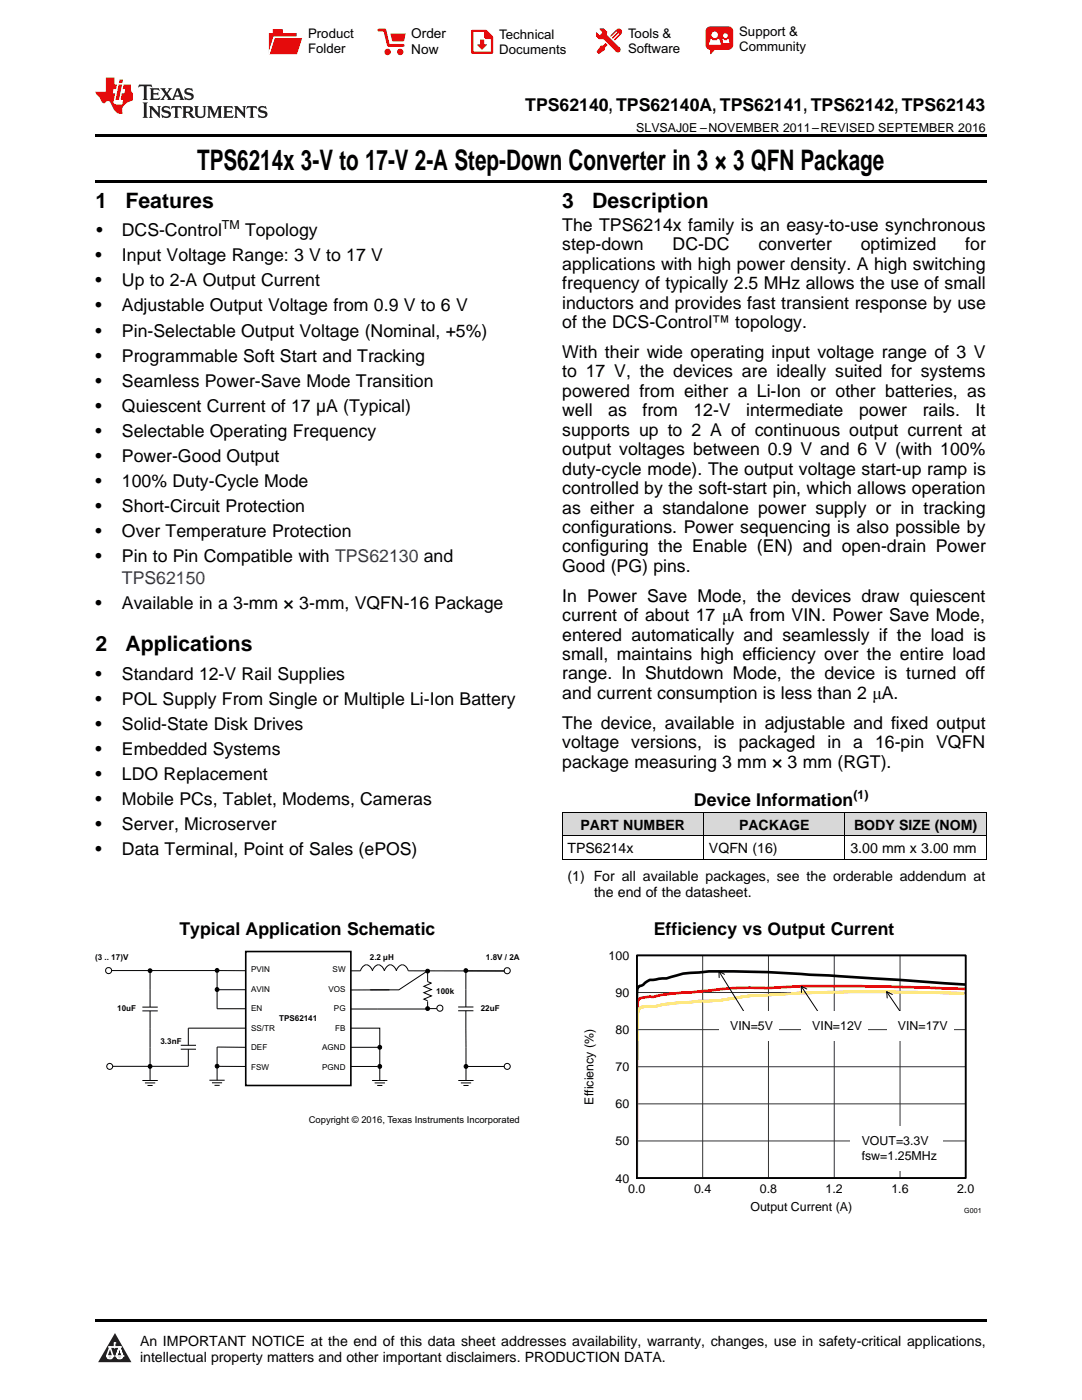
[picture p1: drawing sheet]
<svg xmlns="http://www.w3.org/2000/svg" width="216mm" height="279mm" viewBox="0 0 216 279" stroke-linecap="round" stroke-linejoin="round" font-family="sans-serif">
<defs><g id="words">
<text font-size="5.6" x="39.3" y="33.9">TPS6214x 3-V to 17-V 2-A Step-Down Converter in 3 × 3 QFN Package</text>
<g font-size="4.2">
<text x="19" y="41.4">1</text>
<text x="25" y="41.4">Features</text>
<text x="112.2" y="41.4">3</text>
<text x="118.2" y="41.4">Description</text>
<text x="19" y="129.9">2</text>
<text x="25" y="129.9">Applications</text>
</g>
<g font-size="3.5">
<text x="104.8" y="22.2">TPS62140, TPS62140A, TPS62141, TPS62142, TPS62143</text>
<text x="19.2" y="47.1">•</text>
<text x="24.3" y="47.1">DCS-Control</text>
<text x="48.9" y="47.1">Topology</text>
<text x="112.2" y="46.1">The TPS6214x family is an easy-to-use synchronous</text>
<text x="19" y="52.1">•</text>
<text x="24.3" y="52.1">Input Voltage Range: 3 V to 17 V</text>
<text x="112.2" y="50">step-down</text>
<text x="112.2" y="53.8">applications with high power density. A high switching</text>
<text x="134.2" y="50">DC-DC</text>
<text x="151.3" y="50">converter</text>
<text x="171.8" y="50">optimized</text>
<text x="192.6" y="50">for</text>
<text x="19" y="57.2">•</text>
<text x="24.3" y="57.2">Up to 2-A Output Current</text>
<text x="112.2" y="57.7">frequency of typically 2.5 MHz allows the use of small</text>
<text x="19" y="62.2">•</text>
<text x="24.3" y="62.2">Adjustable Output Voltage from 0.9 V to 6 V</text>
<text x="112.2" y="61.6">inductors and provides fast transient response by use</text>
<text x="112.2" y="65.5">of the DCS-Control™ topology.</text>
<text x="19" y="67.2">•</text>
<text x="24.3" y="67.2">Pin-Selectable Output Voltage (Nominal, +5%)</text>
<text x="112.2" y="71.4">With their wide operating input voltage range of 3 V</text>
<text x="19" y="72.2">•</text>
<text x="19" y="77.2">•</text>
<text x="24.3" y="72.2">Programmable Soft Start and Tracking</text>
<text x="24.3" y="77.2">Seamless Power-Save Mode Transition</text>
<text x="112.2" y="75.3">to 17 V, the devices are ideally suited for systems</text>
<text x="19" y="82.2">•</text>
<text x="24.3" y="82.2">Quiescent Current of 17 µA (Typical)</text>
<text x="112.2" y="79.2">powered from either a Li-Ion or other batteries, as</text>
<text x="112.2" y="83.1">well</text>
<text x="121.4" y="83.1">as</text>
<text x="128.2" y="83.1">from</text>
<text x="138.3" y="83.1">12-V</text>
<text x="148.9" y="83.1">intermediate</text>
<text x="171.4" y="83.1">power</text>
<text x="184.1" y="83.1">rails.</text>
<text x="194.7" y="83.1">It</text>
<text x="19" y="87.2">•</text>
<text x="24.3" y="87.2">Selectable Operating Frequency</text>
<text x="112.2" y="87">supports up to 2 A of continuous output current at</text>
<text x="19" y="92.2">•</text>
<text x="24.3" y="92.2">Power-Good Output</text>
<text x="112.2" y="90.8">output voltages between 0.9 V and 6 V (with 100%</text>
<text x="112.2" y="94.7">duty-cycle mode). The output voltage start-up ramp is</text>
<text x="19" y="97.2">•</text>
<text x="24.3" y="97.2">100% Duty-Cycle Mode</text>
<text x="112.2" y="98.6">controlled by the soft-start pin, which allows operation</text>
<text x="19" y="102.2">•</text>
<text x="19" y="107.2">•</text>
<text x="24.3" y="102.2">Short-Circuit Protection</text>
<text x="24.3" y="107.2">Over Temperature Protection</text>
<text x="112.2" y="102.5">as either a standalone power supply or in tracking</text>
<text x="112.2" y="106.4">configurations. Power sequencing is also possible by</text>
<text x="19" y="112.3">•</text>
<text x="24.3" y="112.3">Pin to Pin Compatible with TPS62130 and</text>
<text x="112.2" y="110.2">configuring the Enable (EN) and open-drain Power</text>
<text x="112.2" y="114.1">Good (PG) pins.</text>
<text x="19" y="121.5">•</text>
<text x="24.3" y="121.5">Available in a 3-mm × 3-mm, VQFN-16 Package</text>
<text x="112.2" y="120.1">In Power Save Mode, the devices draw quiescent</text>
<text x="112.2" y="124">current of about 17 μA from VIN. Power Save Mode,</text>
<text x="112.2" y="127.8">entered automatically and seamlessly if the load is</text>
<text x="112.2" y="131.7">small, maintains high efficiency over the entire load</text>
<text x="19" y="135.6">•</text>
<text x="24.3" y="135.6">Standard 12-V Rail Supplies</text>
<text x="112.2" y="135.6">range. In Shutdown Mode, the device is turned off</text>
<text x="19" y="140.7">•</text>
<text x="24.3" y="140.7">POL Supply From Single or Multiple Li-Ion Battery</text>
<text x="112.2" y="139.5">and current consumption is less than 2 μA.</text>
<text x="19" y="145.7">•</text>
<text x="24.3" y="145.7">Solid-State Disk Drives</text>
<text x="112.2" y="145.5">The device, available in adjustable and fixed output</text>
<text x="112.2" y="149.3">voltage versions, is packaged in a 16-pin VQFN</text>
<text x="19" y="150.7">•</text>
<text x="19" y="155.7">•</text>
<text x="24.3" y="150.7">Embedded Systems</text>
<text x="24.3" y="155.7">LDO Replacement</text>
<text x="112.2" y="153.2">package measuring 3 mm × 3 mm (RGT).</text>
<text x="19" y="160.7">•</text>
<text x="24.3" y="160.7">Mobile PCs, Tablet, Modems, Cameras</text>
<text x="138.5" y="160.9">Device Information</text>
<text x="19" y="165.7">•</text>
<text x="24.3" y="165.7">Server, Microserver</text>
<text x="19" y="170.7">•</text>
<text x="24.3" y="170.7">Data Terminal, Point of Sales (ePOS)</text>
<text x="35.8" y="186.7">Typical Application Schematic</text>
<text x="130.5" y="186.7">Efficiency vs Output Current</text>
</g>
<text font-size="3.5" fill="#0000c8" x="24.3" y="116.5">TPS62150</text>
<g font-size="2.8">
<text x="115.8" y="165.6">PART NUMBER</text>
<text x="147.5" y="165.6">PACKAGE</text>
<text x="170.4" y="165.6">BODY SIZE (NOM)</text>
<text x="113.2" y="170.3">TPS6214x</text>
<text x="141.5" y="170.3">VQFN (16)</text>
<text x="169.7" y="170.3">3.00 mm x 3.00 mm</text>
<text x="113.2" y="175.8">(1) For all available packages, see the orderable addendum at</text>
<text x="118.5" y="178.9">the end of the datasheet.</text>
<text x="27.9" y="268.6">An IMPORTANT NOTICE at the end of this data sheet addresses availability, warranty, changes, use in safety-critical applications,</text>
<text x="27.9" y="271.8">intellectual property matters and other important disclaimers. PRODUCTION DATA.</text>
</g>
<g font-size="2.7">
<text x="82.1" y="7.7">Order</text>
<text x="82.1" y="10.7">Now</text>
</g>
<g font-size="2.6">
<text x="61.5" y="7.6">Product</text>
<text x="61.5" y="10.6">Folder</text>
<text x="99.6" y="7.8">Technical</text>
<text x="99.6" y="10.8">Documents</text>
<text x="125.3" y="7.6">Tools &amp;</text>
<text x="125.3" y="10.6">Software</text>
<text x="147.5" y="7.2">Support &amp;</text>
<text x="147.5" y="10.2">Community</text>
</g>
<g font-size="2.5">
<text x="127" y="26.3">SLVSAJ0E –NOVEMBER 2011–REVISED SEPTEMBER 2016</text>
<text x="44.3" y="45.7">TM</text>
<text x="170.3" y="159.5">(1)</text>
<text x="121.4" y="191.6">100</text>
<text x="122.8" y="199">90</text>
<text x="122.8" y="206.4">80</text>
<text x="145.7" y="205.6">VIN=5V</text>
<text x="162.1" y="205.6">VIN=12V</text>
<text x="179.2" y="205.6">VIN=17V</text>
<text x="122.8" y="213.8">70</text>
<text x="118.4" y="220.4" transform="rotate(-90 118.4 220.4)">Efficiency (%)</text>
<text x="122.8" y="221.2">60</text>
<text x="122.8" y="228.6">50</text>
<text x="171.9" y="228.6">VOUT=3.3V</text>
<text x="171.9" y="231.6">fsw=1.25MHz</text>
<text x="122.8" y="236">40</text>
<text x="125.4" y="238.2">0.0</text>
<text x="138.5" y="238.2">0.4</text>
<text x="151.6" y="238.2">0.8</text>
<text x="164.7" y="238.2">1.2</text>
<text x="177.9" y="238.2">1.6</text>
<text x="191" y="238.2">2.0</text>
<text x="149.7" y="241.7">Output Current (A)</text>
</g>
<text font-size="1.9" x="61.6" y="224.1">Copyright © 2016, Texas Instruments Incorporated</text>
<g font-size="1.6">
<text x="19" y="191.5">(3 .. 17)V</text>
<text x="73.8" y="191.5">2.2 µH</text>
<text x="97" y="191.5">1.8V / 2A</text>
<text x="50.1" y="194">PVIN</text>
<text x="50.1" y="197.9">AVIN</text>
<text x="65.6" y="197.9">VOS</text>
<text x="66.4" y="194">SW</text>
<text x="23.4" y="201.8">10uF</text>
<text x="50.1" y="201.8">EN</text>
<text x="55.7" y="203.8">TPS62141</text>
<text x="66.6" y="201.8">PG</text>
<text x="87.1" y="198.4">100k</text>
<text x="95.9" y="201.9">22uF</text>
<text x="32" y="208.3">3.3nF</text>
<text x="50.1" y="205.7">SS/TR</text>
<text x="50.1" y="209.6">DEF</text>
<text x="64.3" y="209.6">AGND</text>
<text x="66.9" y="205.7">FB</text>
<text x="50.1" y="213.5">FSW</text>
<text x="64.3" y="213.5">PGND</text>
</g>
<text font-size="1.4" x="192.4" y="242.2">G001</text>
</g></defs>
<g fill="#d8d8d8">
<path d="M112.2 162.2h28.2v4.7h-28.2z"/>
<path d="M140.4 162.2h28.2v4.7h-28.2z"/>
<path d="M168.6 162.2h28.2v4.7h-28.2z"/>
</g>
<path d="M22.9 266l3.3 5.9h-6.6z" fill="#231f20"/>
<path d="M21.3 270.6h1.2l-.3 .5h-.3a.53 .53 0 0 1-.6-.5z" fill-rule="evenodd" fill="#fff"/>
<path d="M21.3 270.6h1.2l-.3 .5h-.3a.53 .53 0 0 1-.6-.5z" fill="none" stroke="#231f20" stroke-width=".33"/>
<path d="M21.3 270.6l1.2 .1-.3 .4h-.5z" fill="none" stroke="#fff" stroke-width=".33"/>
<path d="M22.9 268.9h.1" fill="none" stroke="#fff" stroke-width=".33"/>
<path d="M22.9 268v.9z" fill="#fff"/>
<path d="M22.9 268v.9z" fill="none" stroke="#fff" stroke-width=".33"/>
<circle cx="22.9" cy="268" r=".16" fill="#fff"/>
<path d="M21.8 268.8h.1" fill="none" stroke="#fff" stroke-width=".33"/>
<path d="M21.8 268.8h2.2z" fill="#fff"/>
<path d="M21.8 268.8h2.2z" fill="none" stroke="#fff" stroke-width=".33"/>
<circle cx="24" cy="268.8" r=".16" fill="#fff"/>
<path d="M23.2 270.6h.1" fill="none" stroke="#fff" stroke-width=".33"/>
<path d="M23.8 268.8l-.6 1.8z" fill="#fff"/>
<path d="M23.8 268.8l-.6 1.8z" fill="none" stroke="#fff" stroke-width=".33"/>
<path d="M23.8 268.8l.7 1.8z" fill="#fff"/>
<path d="M23.8 268.8l.7 1.8z" fill="none" stroke="#fff" stroke-width=".33"/>
<path d="M24.4 270.6h.1" fill="none" stroke="#fff" stroke-width=".33"/>
<circle cx="21.3" cy="270.6" r=".16" fill="#fff"/>
<path d="M22 268.8l-.7 1.8z" fill="#fff"/>
<path d="M22 268.8l-.7 1.8z" fill="none" stroke="#fff" stroke-width=".33"/>
<path d="M22 268.8l.5 1.8z" fill="#fff"/>
<path d="M22 268.8l.5 1.8z" fill="none" stroke="#fff" stroke-width=".33"/>
<circle cx="22.5" cy="270.6" r=".16" fill="#fff"/>
<path d="M23.3 270.6h1.2a.63 .63 0 0 1-.6 .5 .63 .63 0 0 1-.6-.5z" fill-rule="evenodd" fill="#fff"/>
<path d="M23.3 270.6h1.2a.63 .63 0 0 1-.6 .5 .63 .63 0 0 1-.6-.5z" fill="none" stroke="#231f20" stroke-width=".33"/>
<path d="M23.3 270.6h1.2l-.4 .5h-.5z" fill="none" stroke="#fff" stroke-width=".33"/>
<path d="M23.2 270.6h.1" fill="none" stroke="#fff" stroke-width=".33"/>
<circle cx="24.5" cy="270.6" r=".16" fill="#fff"/>
<path d="M19 263.2h177.8v.5h-177.8z" fill="#000"/>
<path d="M127.1 190.7h65.6v44.4h-65.6z" fill="none" stroke="#000" stroke-width=".26"/>
<path d="M127.1 198.1h65.6M140.2 190.7v44.4M153.3 190.7v44.4M166.5 190.7v44.4M179.6 190.7v44.4M192.7 190.7h-65.6v44.4h65.6M127.1 212.9h65.6M127.1 205.5h65.6M127.1 227.7h65.6M127.1 220.3h65.6" fill="none" stroke="#333" stroke-width=".2"/>
<path d="M192.7 196.5l-25.3-1.7a423.8 423.8 0 0 0-25.9-.9l-2 .2a15.6 15.6 0 0 0-6.5 1.2l-2.7 .3a2.39 2.39 0 0 0-1.9 .9l-.5 .2a1.17 1.17 0 0 0-.8 1.5v22.9" fill="none" stroke="#000" stroke-width=".53"/>
<path d="M192.7 197.4l-20.7-.6h-12.1l-6.8 .4a88 88 0 0 0-15.3 .9 32.5 32.5 0 0 0-7.5 .9l-.6-.1-1 .1a1.2 1.2 0 0 0-1.4 1l-.1 .2a653.6 653.6 0 0 0-.1 29v5.2" fill="none" stroke="#f00" stroke-width=".53"/>
<path d="M192.7 198.2h-4.3a398.8 398.8 0 0 0-26.9 0l-12 .5-5.7 .9-2.3 .2a58.6 58.6 0 0 0-11.2 1.1h-1.6a1.42 1.42 0 0 0-1.5 1.7l-.1 32.6" fill="none" stroke="#ffd700" stroke-width=".53"/>
<path d="M143.5 193.9l4.9 7.9M144.6 194.4l-1.1-.5v1.2" fill="none" stroke="#000" stroke-width=".2"/>
<path d="M143.5 201.8h11.9v5.9h-11.9z" fill="#fff"/>
<path d="M159.9 196.8l3.3 5M161 197.4l-1.1-.6v1.3" fill="none" stroke="#000" stroke-width=".2"/>
<path d="M159.9 201.8h13.3v5.9h-13.3z" fill="#fff"/>
<path d="M176.9 197.9l2.7 3.9M178.1 198.5l-1.2-.6 .1 1.3" fill="none" stroke="#000" stroke-width=".2"/>
<g fill="#fff">
<path d="M176.9 201.8h13.3v5.9h-13.3z"/>
<path d="M169.7 224.7h18.4v8.9h-18.4z"/>
</g>
<path d="M127.1 190.7h65.6v44.4h-65.6z" fill="none" stroke="#000" stroke-width=".35"/>
<g fill="none" stroke="#000" stroke-width=".2">
<path d="M22.3 193.7h26.7M29.9 194.1v6.9M43.1 197.5h5.9M43.3 194v7.3h5.7M70 193.8h1.9a1.13 1.13 0 0 1 .7-1.1 1.13 1.13 0 0 1 1.2 .2l.5 .9a1.13 1.13 0 0 1 .7-1.1 1.13 1.13 0 0 1 1.2 .2l.5 .9a1.13 1.13 0 0 1 .7-1.1 1.13 1.13 0 0 1 1.2 .2l.5 .9a1.19 1.19 0 0 1 1.2-1.3 1.19 1.19 0 0 1 1.2 1.3h19.1h-7.7M77.7 197.5l-7.7 .1M85.3 193.8l-5.7 3.7h-5.7M85.3 194v1.9l.8 .3-1.5 .6 1.5 .7-1.5 .6 1.5 .7-1.5 .6 .7 .3M85.3 199.8v1.6h-15.3M93 193.7v7.3M28.4 201.7h3.1M28.4 201h3.1"/>
<path d="M28.4 215.6h3.1M28.9 216.1h2.1M29.4 216.6h1.1M29.9 201.7v13.9M36.1 209.4h3M36.1 208.6h3M37.6 209.4v3.4h-15.1M41.8 215.6h3M42.3 216.1h2M42.8 216.6h1M43.1 212.8h5.9M49 205.2h-11.4v3.4"/>
<path d="M49 209h-5.7v6.6M70 209h5.8M70 212.8h5.4M70 205.2h5.8v3.8M74.2 215.6h3.1M74.8 216.1h2M75.3 216.6h1M75.8 209v6.6M85.5 201.3h1.7M91.4 201.7h3.1M91.4 201h3.1M91.4 215.6h3.1"/>
<path d="M92 216.1h2M92.5 216.6h1M93 201.7v13.9M93 212.8h7.6"/>
<circle cx="21.7" cy="193.7" r=".61"/>
<circle cx="29.9" cy="193.7" r=".38"/>
<circle cx="43.3" cy="197.5" r=".39"/>
<circle cx="43.3" cy="193.7" r=".38"/>
<circle cx="85.3" cy="193.8" r=".38"/>
<circle cx="93" cy="193.7" r=".38"/>
<circle cx="101.2" cy="193.7" r=".61"/>
<circle cx="21.9" cy="212.8" r=".61"/>
<circle cx="29.9" cy="212.8" r=".38"/>
<circle cx="43.3" cy="212.8" r=".38"/>
<circle cx="75.8" cy="212.8" r=".39"/>
<circle cx="75.8" cy="209" r=".38"/>
<circle cx="85.3" cy="201.3" r=".38"/>
<circle cx="87.8" cy="201.2" r=".61"/>
<circle cx="93" cy="212.8" r=".39"/>
<circle cx="101.2" cy="212.8" r=".61"/>
</g>
<path d="M49 189.9h21v26.7h-21z" fill="none" stroke="#000" stroke-width=".32"/>
<g fill="#000">
<circle cx="29.9" cy="193.7" r=".38"/>
<circle cx="43.3" cy="197.5" r=".39"/>
<circle cx="43.3" cy="193.7" r=".38"/>
<circle cx="85.3" cy="193.8" r=".38"/>
<circle cx="93" cy="193.7" r=".38"/>
<circle cx="29.9" cy="212.8" r=".38"/>
<circle cx="43.3" cy="212.8" r=".38"/>
<circle cx="75.8" cy="212.8" r=".39"/>
<circle cx="75.8" cy="209" r=".38"/>
<circle cx="85.3" cy="201.3" r=".38"/>
<circle cx="93" cy="212.8" r=".39"/>
</g>
<path d="M49 220.5h19.1v3.8h-19.1z" fill-rule="evenodd" fill="#fff"/>
<path d="M112.2 171.5h84.6M112.2 166.8h84.6M112.2 162.2h84.6M112.2 162.2v9.3M140.4 162.2v9.3M168.6 162.2v9.3M196.8 162.2v9.3" fill="none" stroke="#000" stroke-width=".2"/>
<path d="M19 35.9h177.8v.5h-177.8zM19 26.8h177.8v.6h-177.8zM112.2 171.5h.1zM168.5 171.5h.1zM196.7 171.5h.1z" fill="#000"/>
<path d="M27.7 16.9l-.1 .6 .6-.3h.5v.2v2.2l-.2 .4h1l-.2-.4v-2.2v-.2h.5l.6 .3-.2-.6zM29.9 17.6l.2 .4v1.6l-.2 .4h1.9l.1-.6a1.09 1.09 0 0 1-1.3 .1v-.6h.6l.4 .2v-.7l-.2 .2h-.8v-.6l.2-.1a1.01 1.01 0 0 1 1 .3l-.1-.6zM32 17.6l.9 1.2-1 1.2h.9l-.2-.3 .5-.7 .5 .7-.3 .3h1.7l-.2-.3 .1-.4h1l.1 .4-.2 .3h1l-.3-.4-.7-2h-.5l-1 2.2-.8-1.1 .9-1.1h-.9l.2 .2-.4 .7-.4-.7 .2-.2zM35.4 18l.4 1h-.8zM37 17.7a.66 .66 0 0 0-.2 .8 .66 .66 0 0 0 .6 .4l.7 .2 .1 .2a.8 .8 0 0 1-.7 .4 .8 .8 0 0 1-.7-.5l.1 .8 .2-.2a.94 .94 0 0 0 1.1 .1 .94 .94 0 0 0 .4-.9 1.48 1.48 0 0 0-1.3-.6v-.4a1.1 1.1 0 0 1 1.2 .2l-.2-.6-.2 .1-.5-.1zM28.5 20.4l.2 .4v2.3l-.2 .4h1l-.2-.4v-2.3l.2-.4zM29.7 21.2l.2 .4v1.5l-.2 .4h.8l-.3-.4 .1-1.3 1.6 1.8v-2l.2-.4h-.7l.2 .2v1.1l-1.2-1.3zM32.5 21.3a.66 .66 0 0 0-.2 .8 .66 .66 0 0 0 .6 .4l.6 .2 .2 .2a.8 .8 0 0 1-.8 .4 .8 .8 0 0 1-.7-.5l.2 .7 .2-.1a.94 .94 0 0 0 1 .1 .94 .94 0 0 0 .5-1 1.47 1.47 0 0 0-1.3-.6l-.1-.3a1.1 1.1 0 0 1 1.3 .2l-.2-.6-.2 .1-.5-.2zM34.3 21.2l-.2 .6a.64 .64 0 0 1 .8-.3v1.6l-.2 .4h1l-.3-.4 .1-1.6a.66 .66 0 0 1 .8 .3l-.2-.6zM36.3 21.2l.3 .4v1.5l-.3 .4h1l-.2-.2v-.7h.5l.1 .1a.8 .8 0 0 0 1.2 .7l-1-1a.62 .62 0 0 0 .6-.5 .62 .62 0 0 0-.6-.7zM37.1 21.5h.1a.48 .48 0 0 1 .6 0 .48 .48 0 0 1 .1 .6l-.2 .1-.6 .1zM38.7 21.2l.2 .2a2.29 2.29 0 0 0 .4 2 1.05 1.05 0 0 0 1.7-.7v-1.3l.2-.2h-.8l.2 .4v1.1a.61 .61 0 0 1-.6 .6 .61 .61 0 0 1-.6-.6v-1.1l.3-.4zM41.3 21.2l.3 .4v1.5l-.3 .4h.8l-.2-.4v-1.4l.8 1.9 .9-1.9v1.4l-.2 .4h.9l-.2-.4v-1.5l.2-.4h-.8l-.7 1.5-.6-1.5zM44.5 21.2l.2 .4v1.5l-.2 .4h1.9l.2-.6a1.1 1.1 0 0 1-1.4 .2v-.7h.6l.4 .2v-.6l-.2 .1-.8 .1v-.6l.2-.1a1.02 1.02 0 0 1 1.1 .2l-.2-.5zM46.7 21.2l.2 .4v1.5l-.2 .4h.8l-.3-.4 .1-1.3 1.6 1.8v-2l.2-.4h-.7l.2 .2v1.1l-1.2-1.3zM49.3 21.2l-.1 .6a.64 .64 0 0 1 .8-.3v1.6l-.3 .4h1l-.2-.4v-1.6a.66 .66 0 0 1 .8 .3l-.1-.6zM51.7 21.3a.66 .66 0 0 0-.2 .7 .66 .66 0 0 0 .7 .5l.6 .2 .1 .2a.8 .8 0 0 1-.7 .4 .8 .8 0 0 1-.7-.5l.1 .7 .2-.1a.94 .94 0 0 0 1.1 .1 .94 .94 0 0 0 .4-1 1.48 1.48 0 0 0-1.2-.6l-.1-.3a1.1 1.1 0 0 1 1.2 .2l-.2-.6-.1 .1-.6-.2z" fill="#231f20"/>
<path d="M21.1 15.5v2.8h-2v.4l.9 .9a.96 .96 0 0 0 1 1 .59 .59 0 0 1 .5-.4 .59 .59 0 0 1 .5 .3l.4 .8a1.61 1.61 0 0 0 2.1 1.3 1.63 1.63 0 0 1 1.1-2.2l.9-.3v-1.5a1.6 1.6 0 0 1-.4-1.7h-1.4l-.2 .9h.5l-.2 .8h-.5l-.2 1v.3h.5l-.2 .9h-.7a.74 .74 0 0 1-1-.6l.3-1.6h-.5l.2-.8h.5l.1-.9h-.4v-1.4zM23.7 16.9l-.7 3h.8l.6-3zM23.8 15.9l-.1 .7h.7l.2-.7z" fill="#ee1d23"/>
<g fill="#d60000">
<path d="M54.4 5.8h2v.8h2.8v4.2h-5.5v-4.2h.7z" fill-rule="evenodd"/>
<path d="M54.7 7.5h5.6l-1 3.3h-5.6z" fill-rule="evenodd"/>
</g>
<path d="M54.6 7.4h5.8l-.1 .1h-5.5l-1.1 3.3z" fill-rule="evenodd" fill="#fff"/>
<path d="M54.6 7.4h5.8l-.1 .1h-5.5l-1.1 3.3z" fill="none" stroke="#fff" stroke-width=".2"/>
<path d="M75.6 6h1.2l.7 3.1h3" fill="none" stroke="#d60000" stroke-width=".56"/>
<g fill="#d60000">
<path d="M77.9 6.7h3.1l-.4 1.5h-2.3z" fill-rule="evenodd"/>
<circle cx="77.3" cy="10.4" r=".64"/>
<circle cx="79.9" cy="10.4" r=".64"/>
</g>
<path d="M94.2 6.2h2.7l1.3 1.2v3.1h-4z" fill="none" stroke="#d60000" stroke-width=".44"/>
<g fill="#d60000">
<path d="M95.8 7.9h.8v1h.6l-1 1.1-1-1v-.1h.6z" fill-rule="evenodd"/>
<path d="M96.6 6.2h.3l1.3 1.2v.4h-1.3l-.3-.4z" fill-rule="evenodd"/>
<path d="M119.6 5.7h.9l.6 .6 .1 .7 2.5 2.5-.8 .8-2.3-2.3-1.1-.2-.6-.6v-.8l.7 .6 .5-.4v-.2l-.4-.5z" fill-rule="evenodd"/>
<path d="M119.9 9.1h.4l.5-.5 .4 .4-.5 .5v.4l-1.2 .9-.5-.5z" fill-rule="evenodd"/>
<path d="M123 5.9a.67 .67 0 0 1 .9 0 .67 .67 0 0 1 0 .9z" fill-rule="evenodd"/>
<path d="M123 5.9l.9 .9-1.2 1.2h-.2l.1-.2 .9-.9 .1-.2h-.3l-.9 1h-.2v-.2l.9-1 .1-.2h-.3l-.9 1h-.2v-.2z" fill-rule="evenodd"/>
<circle cx="123.3" cy="9.9" r=".54"/>
</g>
<path d="M121.1 6.3l-.1 .7" fill="none" stroke="#d60000" stroke-width=".2"/>
<g fill="#d60000">
<path d="M141.1 5.5l.6-.2h3.6a.95 .95 0 0 1 1 .9v2.8a.95 .95 0 0 1-1 .9h-3.6a.95 .95 0 0 1-.9-.9v-2.8z" fill-rule="evenodd"/>
<path d="M141.7 9.9h.9l-.7 .9h-.2z" fill-rule="evenodd"/>
</g>
<g fill="#fff">
<path d="M144.3 8.6h1.3z"/>
<path d="M141.8 7.8h.3l.1 .2h.8l.2-.2h.3l.4 1.1h-2.5z" fill-rule="evenodd"/>
<path d="M144.2 7.8h.2l.2 .2h.4l.2-.2h.2l.2 .8h-1.3z" fill-rule="evenodd"/>
<circle cx="142.6" cy="6.9" r=".65"/>
<circle cx="144.8" cy="7.1" r=".48"/>
</g>
<use href="#words"/>
</svg>
